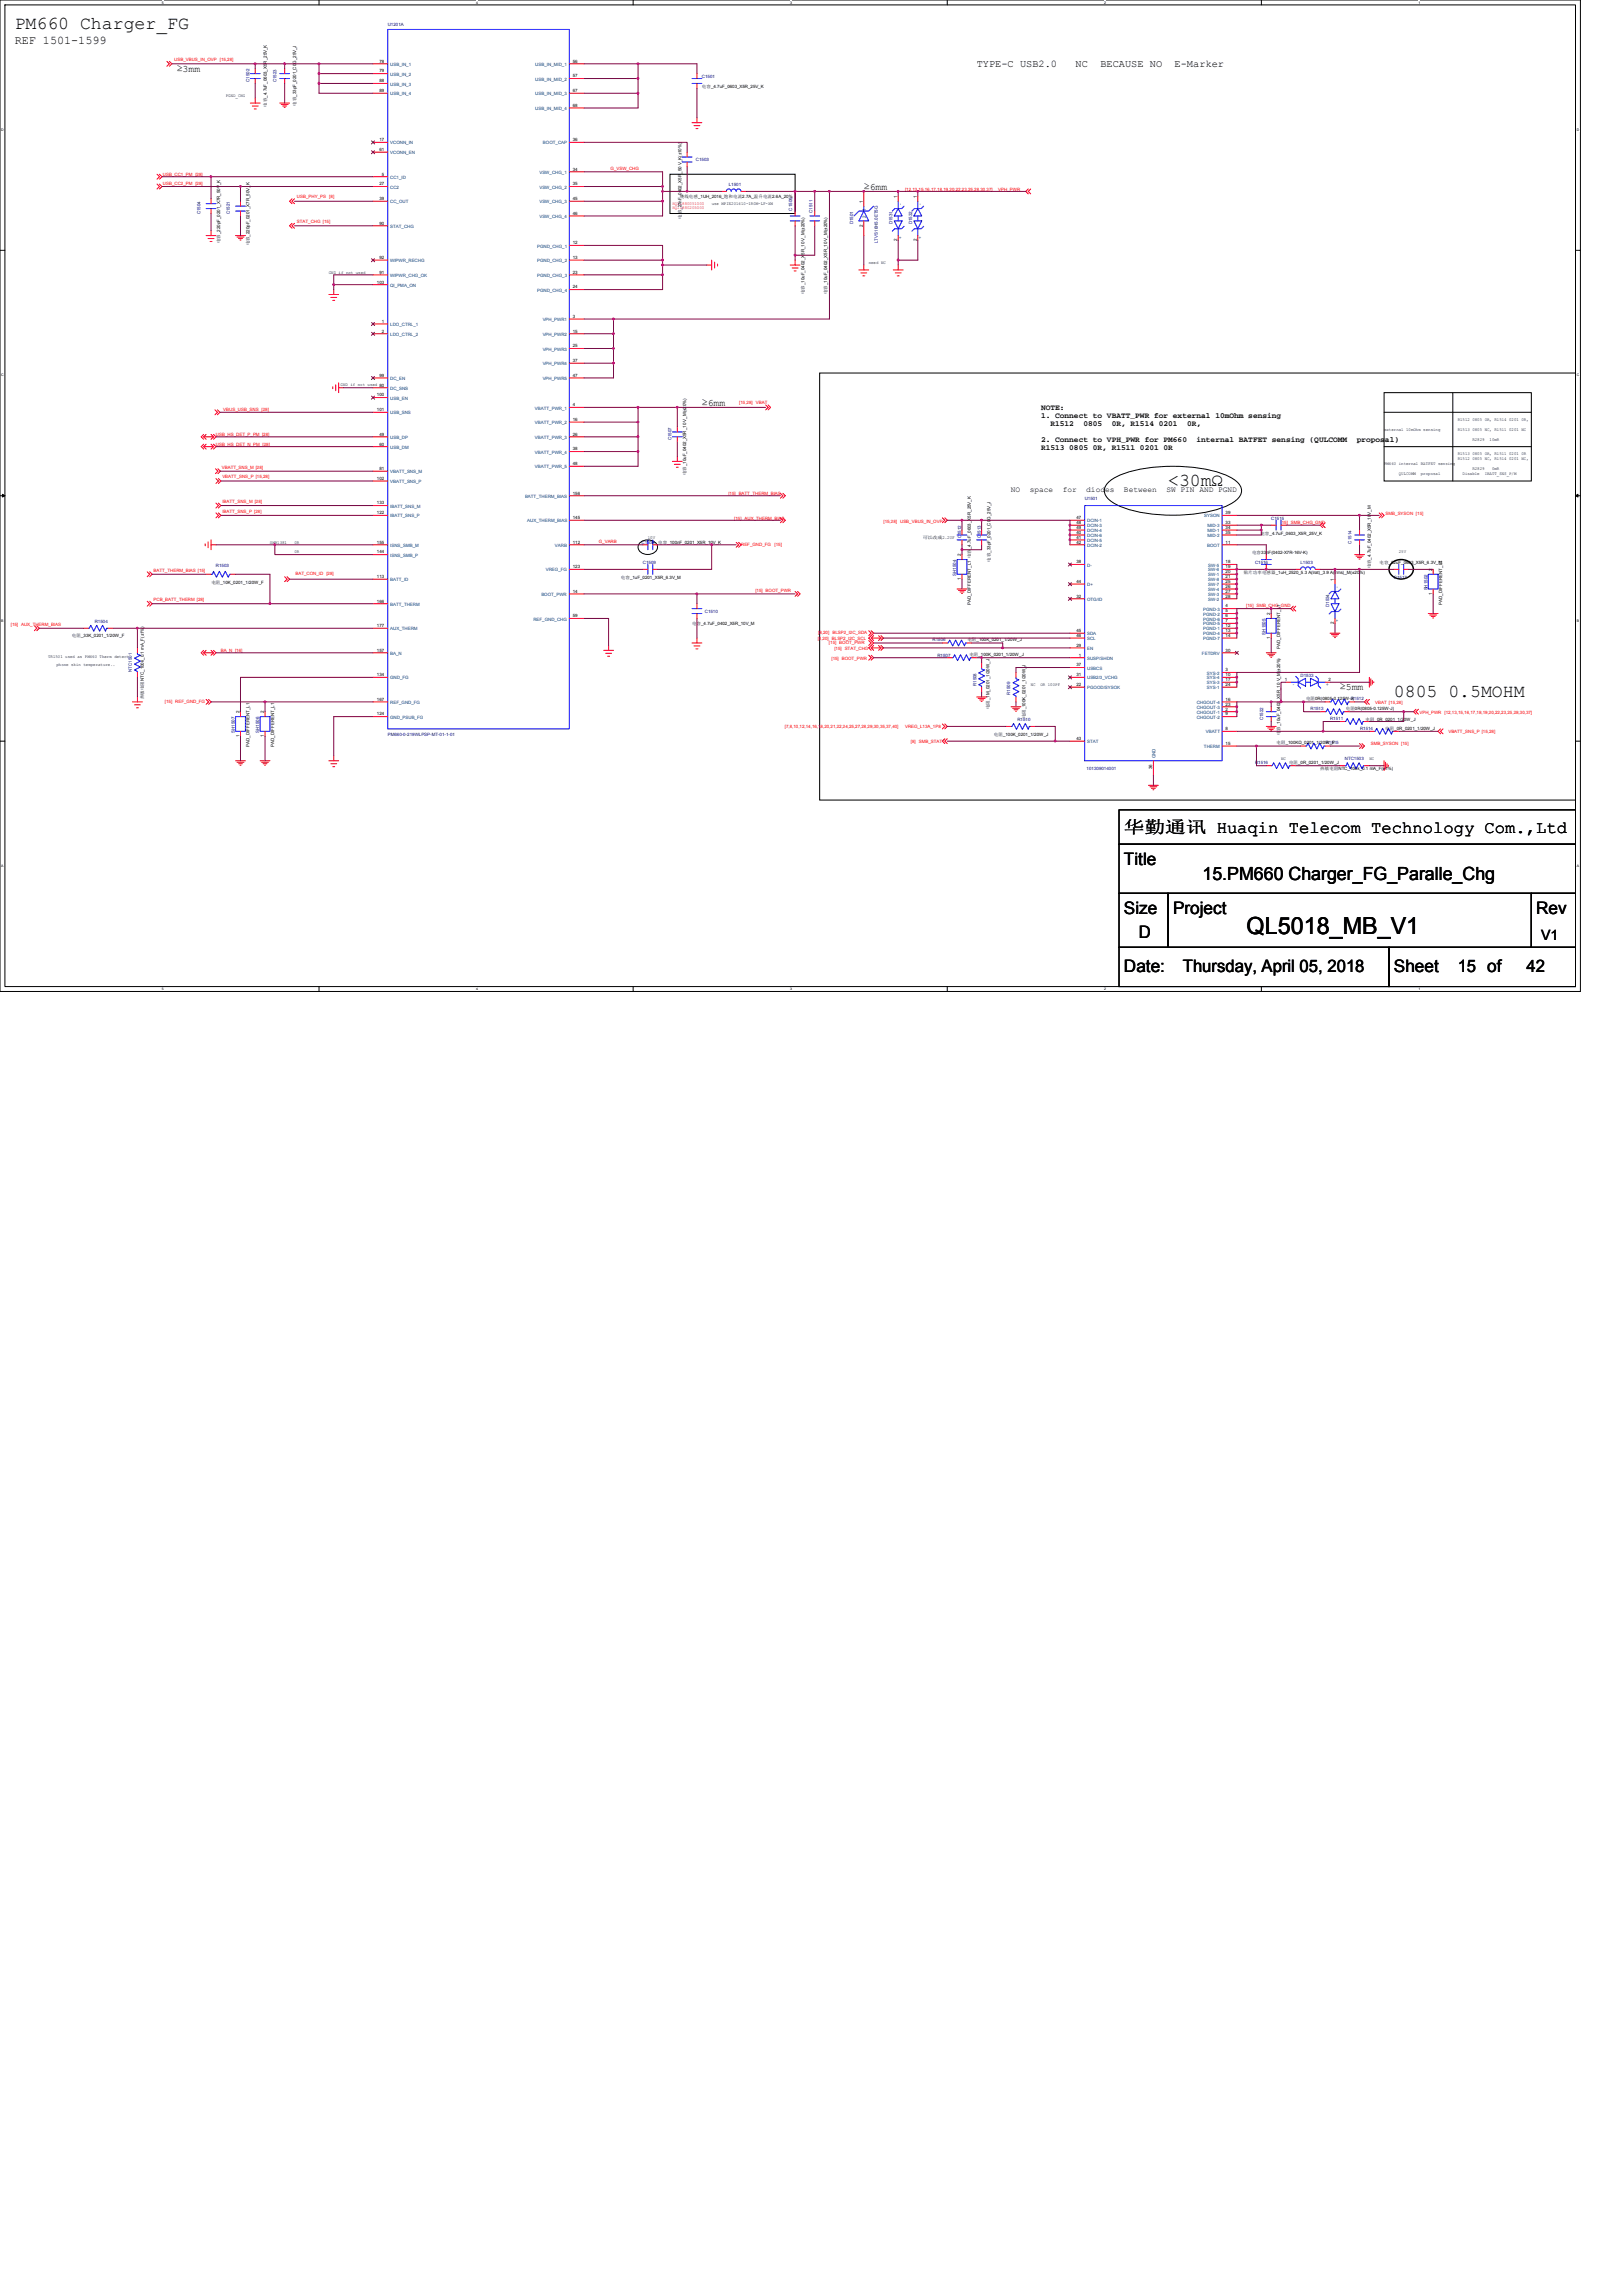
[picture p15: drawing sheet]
<svg xmlns="http://www.w3.org/2000/svg" width="210mm" height="297mm" viewBox="0 0 210 297" stroke-linecap="round" stroke-linejoin="round" font-family="sans-serif">
<defs><g id="words">
<text font-size="3" x="161.3" y="120.8">QL5018_MB_V1</text>
<g font-size="2.3">
<text x="1.9" y="3.8">PM660 Charger_FG</text>
<text x="151.1" y="62.8">&lt;30mΩ</text>
<text x="180.3" y="90.1">0805 0.5MOHM</text>
<text x="155.6" y="113.9">15.PM660 Charger_FG_Paralle_Chg</text>
</g>
<g font-size="2.2">
<text x="145.4" y="107.8">华勤通讯 Huaqin Telecom Technology Com.,Ltd</text>
<text x="145.4" y="111.8">Title</text>
<text x="145.4" y="118.2">Size</text>
<text x="151.8" y="118.2">Project</text>
<text x="198.8" y="118.2">Rev</text>
<text x="145.4" y="125.8">Date:</text>
<text x="147.3" y="121.4">D</text>
<text x="153" y="125.8">Thursday, April 05, 2018</text>
<text x="180.3" y="125.8">Sheet</text>
<text x="188.6" y="125.8">15 of</text>
<text x="197.5" y="125.8">42</text>
</g>
<text font-size="1.8" x="199.4" y="121.7">V1</text>
<text font-size="1.5" x="1.9" y="5.7">REF 1501-1599</text>
<g font-size="1.3">
<text x="22.9" y="9.3">≥3mm</text>
<text x="126.4" y="8.7">TYPE-C USB2.0</text>
<text x="139.2" y="8.7">NC</text>
<text x="142.4" y="8.7">BECAUSE NO</text>
<text x="152" y="8.7">E-Marker</text>
<text x="111.8" y="24.5">≥6mm</text>
<text x="90.8" y="52.5">≥6mm</text>
<text x="173.4" y="89.3">≥5mm</text>
</g>
<g font-size="1">
<text x="134.7" y="53.1">NOTE:</text>
<text x="134.7" y="54.1">1. Connect to VBATT_PWR for external 10mOhm sensing</text>
<text x="134.7" y="57.2">2. Connect to VPH_PWR for PM660</text>
<text x="134.7" y="58.2">R1513 0805 0R, R1511 0201 0R</text>
<text x="135.9" y="55.1">R1512</text>
<text x="140.2" y="55.1">0805</text>
<text x="143.8" y="55.1">0R, R1514 0201</text>
<text x="153.6" y="55.1">0R,</text>
<text x="154.8" y="57.2">internal BATFET sensing (QULCOMM</text>
<text x="175.5" y="57.2">proposal)</text>
<text x="130.8" y="63.6">NO</text>
<text x="133.2" y="63.6">space</text>
<text x="137.5" y="63.6">for</text>
<text x="140.5" y="63.6">diodes</text>
<text x="145.4" y="63.6">Between</text>
<text x="150.9" y="63.6">SW PIN AND PGND</text>
</g>
<g font-size=".6" fill="#000080">
<text x="50.2" y="3.4">U1201A</text>
<text x="32.3" y="10.6" transform="rotate(-90 32.3 10.6)">C1502</text>
<text x="35.8" y="10.6" transform="rotate(-90 35.8 10.6)">C1523</text>
<text x="90.8" y="10.1">C1501</text>
<text x="90" y="20.9">C1503</text>
<text x="25.9" y="27.7" transform="rotate(-90 25.9 27.7)">C1504</text>
<text x="29.7" y="27.7" transform="rotate(-90 29.7 27.7)">C1521</text>
<text x="94.3" y="24">L1501</text>
<text x="102.5" y="27.2" transform="rotate(-90 102.5 27.2)">C1506</text>
<text x="105.1" y="27.6" transform="rotate(-90 105.1 27.6)">C1511</text>
<text x="110.4" y="29" transform="rotate(-90 110.4 29)">D1501</text>
<text x="115.5" y="29" transform="rotate(-90 115.5 29)">D1531</text>
<text x="118" y="29" transform="rotate(-90 118 29)">D1532</text>
<text x="113.6" y="31.4" transform="rotate(-90 113.6 31.4)">LTVS16H5.0ET5G</text>
<text x="86.9" y="57" transform="rotate(-90 86.9 57)">C1507</text>
<text x="140.3" y="64.7">U1501</text>
<text x="83" y="70.4">C1508</text>
<text x="124.4" y="69.6" transform="rotate(-90 124.4 69.6)">C1512</text>
<text x="126.9" y="69.6" transform="rotate(-90 126.9 69.6)">C1513</text>
<text x="164.5" y="67.2">C1515</text>
<text x="174.8" y="70.3" transform="rotate(-90 174.8 70.3)">C1514</text>
<text x="27.9" y="73.4">R1503</text>
<text x="83.2" y="72.9">C1509</text>
<text x="123.7" y="74.5" transform="rotate(-90 123.7 74.5)">SH1504</text>
<text x="162.4" y="72.9">C1516</text>
<text x="168.3" y="72.9">L1503</text>
<text x="180.3" y="74.8">C1517</text>
<text x="184.7" y="76.4" transform="rotate(-90 184.7 76.4)">SH1502</text>
<text x="12.3" y="80.6">R1504</text>
<text x="91.2" y="79.3">C1510</text>
<text x="120.6" y="83">R1506</text>
<text x="163.7" y="82.1" transform="rotate(-90 163.7 82.1)">SH1505</text>
<text x="172" y="78.5" transform="rotate(-90 172 78.5)">D1534</text>
<text x="17" y="86.9" transform="rotate(-90 17 86.9)">NTC1501</text>
<text x="121.3" y="85">R1507</text>
<text x="126.3" y="88.8" transform="rotate(-90 126.3 88.8)">R1508</text>
<text x="130.7" y="89.9" transform="rotate(-90 130.7 89.9)">R1509</text>
<text x="168.3" y="87.5">D1533</text>
<text x="30.4" y="94.8" transform="rotate(-90 30.4 94.8)">SH1507</text>
<text x="33.5" y="94.8" transform="rotate(-90 33.5 94.8)">SH1506</text>
<text x="50.2" y="95.2">PM660-0-219WLPSP-MT-01-1-01</text>
<text x="131.6" y="93.3">R1510</text>
<text x="163.4" y="93.2" transform="rotate(-90 163.4 93.2)">C1522</text>
<text x="169.5" y="91.8">R1513</text>
<text x="172.1" y="93.2">R1511</text>
<text x="174.8" y="90.6">R1512</text>
<text x="176" y="94.5">R1514</text>
<text x="140.6" y="99.6">101309014001</text>
<text x="162.4" y="98.8">R1516</text>
<text x="171.5" y="96.3">R1515</text>
<text x="174" y="98.3">NTC1503</text>
</g>
<g font-size=".6" fill="#f00">
<text x="22.5" y="7.9">USB_VBUS_IN_OVP</text>
<text x="28.4" y="7.9">[15,28]</text>
<text x="21.1" y="22.7">USB_CC1_PM [28]</text>
<text x="21.1" y="24">USB_CC2_PM [28]</text>
<text x="79" y="22">G_VSW_CHG</text>
<text x="38.4" y="28.8">STAT_CHG [15]</text>
<text x="38.4" y="25.6">USB_PHY_PS</text>
<text x="42.6" y="25.6">[8]</text>
<text x="87" y="26.5">HQ11880051000</text>
<text x="87" y="27.1">HQ11880205000</text>
<text x="117.1" y="24.7">[12,13,15,16,17,18,19,20,22,23,25,28,30,37]</text>
<text x="129.2" y="24.7">VPH_PWR</text>
<text x="28.9" y="53.2">VBUS_USB_SNS [28]</text>
<text x="95.6" y="52.2">[15,28] VBAT</text>
<text x="27.9" y="56.4">USB_HS_DET_P_PM [28]</text>
<text x="27.9" y="57.7">USB_HS_DET_N_PM [28]</text>
<text x="28.7" y="60.6">VBATT_SNS_M [28]</text>
<text x="28.8" y="61.9">VBATT_SNS_P [15,28]</text>
<text x="28.8" y="65.1">IBATT_SNS_M [28]</text>
<text x="94.2" y="64">[15] BATT_THERM_BIAS</text>
<text x="28.8" y="66.3">IBATT_SNS_P [28]</text>
<text x="77.5" y="70.3">G_VARB</text>
<text x="95" y="67.2">[15] AUX_THERM_BIAS</text>
<text x="95.9" y="70.7">REF_GND_FG</text>
<text x="100.2" y="70.7">[15]</text>
<text x="114.3" y="67.6">[15,28] USB_VBUS_IN_OVP</text>
<text x="165.7" y="67.8">[15] SMB_CHG_GND</text>
<text x="179.3" y="66.6">SMB_SYSON [15]</text>
<text x="19.9" y="77.8">PCB_BATT_THERM [28]</text>
<text x="19.9" y="74">BATT_THERM_BIAS [15]</text>
<text x="38.2" y="74.4">BAT_CON_ID [28]</text>
<text x="97.7" y="76.6">[15] BOOT_PWR</text>
<text x="1.4" y="80.9">[15] AUX_THERM_BIAS</text>
<text x="105.8" y="82.8">[8,20]</text>
<text x="105.9" y="82.1">[8,20]</text>
<text x="107.3" y="83.4">[15] BOOT_PWR</text>
<text x="107.6" y="82.8">BLSP2_I2C_SCL</text>
<text x="107.7" y="82.1">BLSP2_I2C_SDA</text>
<text x="161.2" y="78.6">[15] SMB_CHG_GND</text>
<text x="28.6" y="84.4">BA_N [16]</text>
<text x="107.6" y="85.3">[15] BOOT_PWR</text>
<text x="108" y="84.1">[15] STAT_CHG</text>
<text x="21.3" y="91">[15] REF_GND_FG</text>
<text x="101.5" y="94.2">[7,8,10,12,14,16,18,20,21,22,24,25,27,28,29,30,35,37,40]</text>
<text x="117.1" y="94.2">VREG_L13A_1P8</text>
<text x="177.9" y="91">VBAT [15,28]</text>
<text x="183.6" y="92.3">VPH_PWR [12,13,15,16,17,18,19,20,22,23,25,28,30,37]</text>
<text x="187.4" y="94.8">VBATT_SNS_P [15,28]</text>
<text x="117.9" y="96.1">[8] SMB_STAT</text>
<text x="177.4" y="96.4">SMB_SYSON [15]</text>
</g>
<g font-size=".6">
<text x="49.1" y="8.1">78</text>
<text x="49.1" y="9.4">79</text>
<text x="49.1" y="10.6">88</text>
<text x="49.1" y="11.9">89</text>
<text x="74.1" y="8.1">56</text>
<text x="74.1" y="10">57</text>
<text x="74.1" y="11.9">67</text>
<text x="90.8" y="11.3">电容_4.7uF_0603_X5R_25V_K</text>
<text x="29.2" y="12.6">PGND_CHG</text>
<text x="34.5" y="13.8" transform="rotate(-90 34.5 13.8)">电容_4.7uF_0603_X5R_25V_K</text>
<text x="38.3" y="13.7" transform="rotate(-90 38.3 13.7)">电容_33pF_0201_C0G_25V_J</text>
<text x="74.1" y="13.8">68</text>
<text x="49.1" y="18.3">17</text>
<text x="49.1" y="19.5">61</text>
<text x="49.1" y="24">27</text>
<text x="49.4" y="22.7">5</text>
<text x="74.1" y="22.1">34</text>
<text x="74.1" y="24">35</text>
<text x="74.1" y="18.3">36</text>
<text x="49.1" y="25.9">39</text>
<text x="49.1" y="29.1">90</text>
<text x="74.1" y="25.9">45</text>
<text x="74.1" y="27.8">46</text>
<text x="87.9" y="25.6">绕线电感_1UH_2016_饱和电流2.7A_温升电流2.6A_20%</text>
<text x="88.2" y="28.3" transform="rotate(-90 88.2 28.3)">电容_27nF_0402_X5R_50 V_K(±10%)</text>
<text x="92.1" y="26.5">use MPIE201610-1R0M-LF-XM</text>
<text x="111.6" y="29.3" transform="rotate(-90 111.6 29.3)">2</text>
<text x="111.6" y="26.2" transform="rotate(-90 111.6 26.2)">1</text>
<text x="116.1" y="25.6" transform="rotate(-90 116.1 25.6)">1</text>
<text x="118.6" y="25.6" transform="rotate(-90 118.6 25.6)">1</text>
<text x="28.5" y="31.4" transform="rotate(-90 28.5 31.4)">电容_220pF_0201_X7R_50V_K</text>
<text x="32.3" y="31.7" transform="rotate(-90 32.3 31.7)">电容_220pF_0201_X7R_50V_K</text>
<text x="42.5" y="35.4">GND if not used</text>
<text x="49.1" y="33.5">92</text>
<text x="49.1" y="35.4">91</text>
<text x="74.1" y="31.6">12</text>
<text x="74.1" y="33.5">13</text>
<text x="74.1" y="35.4">23</text>
<text x="112.4" y="34.1">need NC</text>
<text x="116.1" y="31.2" transform="rotate(-90 116.1 31.2)">2</text>
<text x="118.6" y="31.2" transform="rotate(-90 118.6 31.2)">2</text>
<text x="48.8" y="36.7">103</text>
<text x="49.4" y="41.8">1</text>
<text x="74.1" y="37.3">24</text>
<text x="74.1" y="41.1">3</text>
<text x="104.1" y="38" transform="rotate(-90 104.1 38)">电容_10uF_0402_X5R_10 V_M(±20%)</text>
<text x="107" y="38" transform="rotate(-90 107 38)">电容_10uF_0402_X5R_10 V_M(±20%)</text>
<text x="49.4" y="43">2</text>
<text x="74.1" y="43">15</text>
<text x="74.1" y="44.9">25</text>
<text x="74.1" y="46.8">37</text>
<text x="44.1" y="49.9">GND if not used 80</text>
<text x="48.8" y="51.3">100</text>
<text x="48.8" y="53.2">101</text>
<text x="49.1" y="48.7">99</text>
<text x="74.1" y="48.7">47</text>
<text x="74.1" y="52.6">4</text>
<text x="49.1" y="56.4">49</text>
<text x="49.1" y="57.6">60</text>
<text x="74.1" y="54.5">16</text>
<text x="74.1" y="56.4">26</text>
<text x="74.1" y="58.3">38</text>
<text x="179.1" y="55.7">external 10mOhm sensing</text>
<text x="188.6" y="54.5">R1512 0805 0R, R1514 0201 0R,</text>
<text x="188.6" y="59.5">R1512 0805 NC, R1514 0201 NC,</text>
<text x="188.6" y="55.7">R1513 0805 NC, R1511 0201 NC</text>
<text x="188.6" y="58.9">R1513 0805 0R, R1511 0201 0R</text>
<text x="190.5" y="57">R2829</text>
<text x="192.7" y="57">10mR</text>
<text x="48.8" y="62.1">102</text>
<text x="48.8" y="65.3">133</text>
<text x="49.1" y="60.8">81</text>
<text x="74.1" y="64">156</text>
<text x="74.1" y="60.2">48</text>
<text x="88.8" y="61.5" transform="rotate(-90 88.8 61.5)">电容_10uF_0402_X5R_10 V_M(±20%)</text>
<text x="179.1" y="60.2">PM660 internal BATFET sensing</text>
<text x="181" y="61.4">QULCOMM</text>
<text x="183.8" y="61.4">proposal</text>
<text x="189.2" y="61.4">Disable</text>
<text x="190.5" y="60.8">R2829</text>
<text x="192.1" y="61.4">IBATT_SNS_P/M</text>
<text x="193" y="60.8">0mR</text>
<text x="34.9" y="70.3">SMB1381</text>
<text x="38.1" y="70.3">0R</text>
<text x="38.1" y="71.6">0R</text>
<text x="48.8" y="66.5">122</text>
<text x="48.8" y="70.3">155</text>
<text x="48.8" y="71.6">144</text>
<text x="74.1" y="67.2">145</text>
<text x="74.1" y="70.3">112</text>
<text x="83.8" y="69.7">10V</text>
<text x="85.2" y="70.4">电容_100nF_0201_X5R_10V_K</text>
<text x="119.4" y="69.7">可以改成2.2UF</text>
<text x="124.3" y="71.9" transform="rotate(-90 124.3 71.9)">2</text>
<text x="125.6" y="71.1" transform="rotate(-90 125.6 71.1)">_4.7uF_0603_X5R_25V_K</text>
<text x="139.3" y="69.1">40</text>
<text x="139.3" y="69.7">41</text>
<text x="139.3" y="70.3">42</text>
<text x="139.3" y="67.2">47</text>
<text x="139.3" y="67.8">48</text>
<text x="139.3" y="68.4">49</text>
<text x="158.6" y="66.5">39</text>
<text x="158.6" y="67.8">33</text>
<text x="158.6" y="68.4">34</text>
<text x="158.6" y="69.1">35</text>
<text x="158.6" y="70.3">11</text>
<text x="162" y="71.7">电容33nF(0402-X7R-16V-K)</text>
<text x="163.1" y="69.3">电容_4.7uF_0603_X5R_25V_K</text>
<text x="181" y="71.6">25V</text>
<text x="27.3" y="75.5">电阻_10K_0201_1/20W_F</text>
<text x="48.8" y="74.8">113</text>
<text x="48.8" y="78">166</text>
<text x="74.1" y="76.7">14</text>
<text x="74.1" y="73.5">123</text>
<text x="80.3" y="74.8">电容_1uF_0201_X5R_6.3V_M</text>
<text x="124.3" y="75.1" transform="rotate(-90 124.3 75.1)">1</text>
<text x="128.2" y="72.7" transform="rotate(-90 128.2 72.7)">电容_33pF_0201_C0G_25V_J</text>
<text x="139.3" y="77.3">32</text>
<text x="139.3" y="72.9">38</text>
<text x="139.3" y="75.4">44</text>
<text x="158.6" y="72.9">18</text>
<text x="158.6" y="73.5">19</text>
<text x="158.6" y="74.1">20</text>
<text x="158.6" y="74.8">21</text>
<text x="158.6" y="75.4">25</text>
<text x="158.6" y="76.1">26</text>
<text x="158.6" y="76.7">27</text>
<text x="158.6" y="77.3">28</text>
<text x="160.9" y="74.2">贴片功率电感器_1uH_2520_5.3 A(lrat)_3.9 A(lrms)_M(±20%)</text>
<text x="172.6" y="75.1" transform="rotate(-90 172.6 75.1)">1</text>
<text x="177.4" y="73.5" transform="rotate(-90 177.4 73.5)">电容_4.7uF_0402_X5R_10V_M</text>
<text x="178.5" y="72.9">电容_22uF_0603_X5R_6.3V_M</text>
<text x="185.3" y="77" transform="rotate(-90 185.3 77)">1</text>
<text x="185.3" y="73.9" transform="rotate(-90 185.3 73.9)">2</text>
<text x="9.3" y="82.5">电阻_33K_0201_1/20W_F</text>
<text x="48.8" y="81.1">177</text>
<text x="74.1" y="79.9">59</text>
<text x="89.5" y="80.9">电容_4.7uF_0402_X5R_10V_M</text>
<text x="125.2" y="83">电阻_100K_0201_1/20W_J</text>
<text x="125.6" y="78.2" transform="rotate(-90 125.6 78.2)">PAD_DIFFERENT_L1 电容</text>
<text x="139.3" y="83.7">29</text>
<text x="139.3" y="81.8">45</text>
<text x="139.3" y="82.4">46</text>
<text x="158.6" y="78.6">4</text>
<text x="158.6" y="79.2">5</text>
<text x="158.6" y="79.9">6</text>
<text x="158.6" y="80.5">7</text>
<text x="158.6" y="81.1">12</text>
<text x="158.6" y="81.8">13</text>
<text x="158.6" y="82.4">14</text>
<text x="164.3" y="82.7" transform="rotate(-90 164.3 82.7)">1</text>
<text x="164.3" y="79.6" transform="rotate(-90 164.3 79.6)">2</text>
<text x="165.6" y="83.9" transform="rotate(-90 165.6 83.9)">PAD_DIFFERENT_L1</text>
<text x="172.6" y="80.8" transform="rotate(-90 172.6 80.8)">2</text>
<text x="186.6" y="78.2" transform="rotate(-90 186.6 78.2)">PAD_DIFFERENT_L1</text>
<text x="6.2" y="85.1">TR1501 used as PM660 Therm detect</text>
<text x="7.3" y="86.2">phone skin temperature..</text>
<text x="48.8" y="84.3">157</text>
<text x="48.8" y="87.5">134</text>
<text x="125.4" y="84.9">电阻_100K_0201_1/20W_J</text>
<text x="133.3" y="88.8">NC</text>
<text x="134.6" y="88.8">OR 100PF</text>
<text x="139.3" y="88.8">22</text>
<text x="139.3" y="87.5">31</text>
<text x="139.3" y="86.2">37</text>
<text x="139.6" y="84.9">1</text>
<text x="158.6" y="86.8">3</text>
<text x="158.6" y="87.5">10</text>
<text x="158.6" y="88.1">17</text>
<text x="158.6" y="88.8">24</text>
<text x="158.6" y="84.3">30</text>
<text x="166.2" y="88.1">1</text>
<text x="171.9" y="88.1">2</text>
<text x="18.6" y="90.4" transform="rotate(-90 18.6 90.4)">热敏电阻NTC_100k_0.1 mA_F(±1%)</text>
<text x="31" y="95.4" transform="rotate(-90 31 95.4)">1</text>
<text x="31" y="92.3" transform="rotate(-90 31 92.3)">2</text>
<text x="34.1" y="95.4" transform="rotate(-90 34.1 95.4)">1</text>
<text x="34.1" y="92.3" transform="rotate(-90 34.1 92.3)">2</text>
<text x="48.8" y="90.7">167</text>
<text x="48.8" y="92.6">124</text>
<text x="128" y="91.7" transform="rotate(-90 128 91.7)">电阻_1M_0201_1/20W_J</text>
<text x="128.6" y="95.2">电阻_100K_0201_1/20W_J</text>
<text x="132.7" y="92.9" transform="rotate(-90 132.7 92.9)">电阻_100K_0201_1/20W_J</text>
<text x="139.3" y="95.7">43</text>
<text x="158.6" y="91.9">2</text>
<text x="158.6" y="94.5">8</text>
<text x="158.6" y="92.6">9</text>
<text x="158.6" y="90.7">16</text>
<text x="158.6" y="91.3">23</text>
<text x="165.6" y="95.1" transform="rotate(-90 165.6 95.1)">电容_10uF_0402_X5R_10 V_M(±20%)</text>
<text x="169" y="90.5">电阻0R(0805-0.125W-J)</text>
<text x="174.1" y="91.9">电阻0R(0805-0.125W-J)</text>
<text x="176.7" y="93.3">电阻_0R_0201_1/20W_J</text>
<text x="179.2" y="94.4">电阻_0R_0201_1/20W_J</text>
<text x="32.3" y="96.6" transform="rotate(-90 32.3 96.6)">PAD_DIFFERENT_L1</text>
<text x="35.5" y="96.6" transform="rotate(-90 35.5 96.6)">PAD_DIFFERENT_L1</text>
<text x="149.1" y="99.5" transform="rotate(-90 149.1 99.5)">36</text>
<text x="158.6" y="96.4">15</text>
<text x="165.2" y="96.2">电阻_100KΩ_0201_1/20W_F</text>
<text x="165.7" y="98.3">NC</text>
<text x="166.8" y="98.8">电阻_0R_0201_1/20W_J</text>
<text x="170.8" y="99.6">热敏电阻NTC_100k_0.1 mA_F(±1%)</text>
<text x="177.2" y="98.3">NC</text>
</g>
<g font-size=".6" fill="#004080">
<text x="50.5" y="8.5">USB_IN_1</text>
<text x="50.5" y="9.8">USB_IN_2</text>
<text x="50.5" y="11.1">USB_IN_3</text>
<text x="69.3" y="8.5">USB_IN_MID_1</text>
<text x="69.3" y="10.4">USB_IN_MID_2</text>
<text x="50.5" y="12.3">USB_IN_4</text>
<text x="69.3" y="12.3">USB_IN_MID_3</text>
<text x="69.3" y="14.2">USB_IN_MID_4</text>
<text x="50.5" y="18.7">VCONN_IN</text>
<text x="50.5" y="20">VCONN_EN</text>
<text x="50.5" y="23.1">CC1_ID</text>
<text x="69.8" y="22.5">VSW_CHG_1</text>
<text x="70.3" y="18.7">BOOT_CAP</text>
<text x="50.5" y="24.4">CC2</text>
<text x="50.5" y="26.3">CC_OUT</text>
<text x="50.5" y="29.5">STAT_CHG</text>
<text x="69.8" y="24.4">VSW_CHG_2</text>
<text x="69.8" y="26.3">VSW_CHG_3</text>
<text x="69.8" y="28.2">VSW_CHG_4</text>
<text x="112" y="28.3" transform="rotate(-90 112 28.3)">2</text>
<text x="112" y="27.3" transform="rotate(-90 112 27.3)">1</text>
<text x="116.7" y="26.5" transform="rotate(-90 116.7 26.5)">-</text>
<text x="119.2" y="26.5" transform="rotate(-90 119.2 26.5)">-</text>
<text x="50.5" y="33.9">WIPWR_RECHG</text>
<text x="50.5" y="35.8">WIPWR_CHG_OK</text>
<text x="69.5" y="32">PGND_CHG_1</text>
<text x="69.5" y="33.9">PGND_CHG_2</text>
<text x="69.5" y="35.8">PGND_CHG_3</text>
<text x="116.7" y="30.9" transform="rotate(-90 116.7 30.9)">+</text>
<text x="119.2" y="30.9" transform="rotate(-90 119.2 30.9)">+</text>
<text x="50.5" y="37.1">QI_PMA_ON</text>
<text x="69.5" y="37.7">PGND_CHG_4</text>
<text x="70.2" y="41.6">VPH_PWR1</text>
<text x="50.5" y="42.2">LDO_CTRL_1</text>
<text x="50.5" y="43.5">LDO_CTRL_2</text>
<text x="70.2" y="43.5">VPH_PWR2</text>
<text x="70.2" y="45.4">VPH_PWR3</text>
<text x="70.2" y="47.3">VPH_PWR4</text>
<text x="50.5" y="49.2">DC_EN</text>
<text x="50.5" y="50.4">DC_SNS</text>
<text x="50.5" y="51.7">USB_EN</text>
<text x="50.5" y="53.6">USB_SNS</text>
<text x="69.2" y="53">VBATT_PWR_1</text>
<text x="70.2" y="49.2">VPH_PWR5</text>
<text x="50.5" y="56.8">USB_DP</text>
<text x="50.5" y="58.1">USB_DM</text>
<text x="69.2" y="54.9">VBATT_PWR_2</text>
<text x="69.2" y="56.8">VBATT_PWR_3</text>
<text x="69.2" y="58.7">VBATT_PWR_4</text>
<text x="50.5" y="61.2">VBATT_SNS_M</text>
<text x="50.5" y="62.5">VBATT_SNS_P</text>
<text x="50.5" y="65.7">IBATT_SNS_M</text>
<text x="67.9" y="64.4">BATT_THERM_BIAS</text>
<text x="69.2" y="60.6">VBATT_PWR_5</text>
<text x="50.5" y="67">IBATT_SNS_P</text>
<text x="50.5" y="70.8">ISNS_SMB_M</text>
<text x="68.2" y="67.6">AUX_THERM_BIAS</text>
<text x="71.8" y="70.8">VARB</text>
<text x="140.7" y="69.5">DCIN-6</text>
<text x="140.7" y="70.1">DCIN-5</text>
<text x="140.7" y="70.8">DCIN-2</text>
<text x="140.7" y="67.6">DCIN-1</text>
<text x="140.7" y="68.2">DCIN-3</text>
<text x="140.7" y="68.9">DCIN-4</text>
<text x="155.8" y="67">SYSON</text>
<text x="156.2" y="70.8">BOOT</text>
<text x="156.2" y="68.2">MID-3</text>
<text x="156.2" y="68.9">MID-1</text>
<text x="156.2" y="69.5">MID-2</text>
<text x="50.5" y="72">ISNS_SMB_P</text>
<text x="50.5" y="75.2">BATT_ID</text>
<text x="70" y="77.1">BOOT_PWR</text>
<text x="70.6" y="73.9">VREG_FG</text>
<text x="140.7" y="77.7">OTG/ID</text>
<text x="140.7" y="73.3">D-</text>
<text x="140.7" y="75.8">D+</text>
<text x="156.3" y="73.3">SW-5</text>
<text x="156.3" y="73.9">SW-6</text>
<text x="156.3" y="74.6">SW-1</text>
<text x="156.3" y="75.2">SW-8</text>
<text x="156.3" y="75.8">SW-7</text>
<text x="156.3" y="76.5">SW-4</text>
<text x="156.3" y="77.1">SW-3</text>
<text x="156.3" y="77.7">SW-2</text>
<text x="173.2" y="76" transform="rotate(-90 173.2 76)">-</text>
<text x="50.5" y="78.4">BATT_THERM</text>
<text x="50.5" y="81.6">AUX_THERM</text>
<text x="69" y="80.3">REF_GND_CHG</text>
<text x="140.7" y="82.2">SDA</text>
<text x="140.7" y="82.8">SCL</text>
<text x="155.7" y="79">PGND-3</text>
<text x="155.7" y="79.7">PGND-2</text>
<text x="155.7" y="80.3">PGND-6</text>
<text x="155.7" y="80.9">PGND-5</text>
<text x="155.7" y="81.6">PGND-1</text>
<text x="155.7" y="82.2">PGND-4</text>
<text x="155.7" y="82.8">PGND-7</text>
<text x="173.2" y="80.5" transform="rotate(-90 173.2 80.5)">+</text>
<text x="50.5" y="84.7">BA_N</text>
<text x="50.5" y="87.9">GND_FG</text>
<text x="140.7" y="85.4">SUSP/SHDN</text>
<text x="140.7" y="89.2">PGOOD/SYSOK</text>
<text x="140.7" y="84.1">EN</text>
<text x="140.7" y="87.9">USB2/3_VCHG</text>
<text x="140.7" y="86.6">USBCS</text>
<text x="155.5" y="84.7">FETDRV</text>
<text x="156.1" y="87.3">SYS-2</text>
<text x="156.1" y="87.9">SYS-4</text>
<text x="156.1" y="88.5">SYS-3</text>
<text x="156.1" y="89.2">SYS-1</text>
<text x="167.3" y="88.8">-</text>
<text x="171.6" y="88.8">+</text>
<text x="50.5" y="91.1">REF_GND_FG</text>
<text x="50.5" y="93">GND_PSUB_FG</text>
<text x="154.8" y="92.4">CHGOUT-1</text>
<text x="154.8" y="93">CHGOUT-2</text>
<text x="154.8" y="91.1">CHGOUT-4</text>
<text x="154.8" y="91.7">CHGOUT-3</text>
<text x="156" y="94.9">VBATT</text>
<text x="140.7" y="96.2">STAT</text>
<text x="149.5" y="98.1" transform="rotate(-90 149.5 98.1)">GND</text>
<text x="155.8" y="96.8">THERM</text>
</g>
<g font-size=".5">
<text x="21" y=".5">5</text>
<text x="61.6" y=".5">4</text>
<text x="102.2" y=".5">3</text>
<text x="142.9" y=".5">2</text>
<text x="183.5" y=".5">1</text>
<text x=".2" y="16.9">D</text>
<text x="204" y="16.9">D</text>
<text x=".2" y="48.7">C</text>
<text x="204" y="48.7">C</text>
<text x=".2" y="80.4">B</text>
<text x="204" y="80.4">B</text>
<text x=".2" y="112.2">A</text>
<text x="204" y="112.2">A</text>
<text x="21" y="128.1">5</text>
<text x="61.6" y="128.1">4</text>
<text x="102.2" y="128.1">3</text>
<text x="142.9" y="128.1">2</text>
<text x="183.5" y="128.1">1</text>
</g>
</g></defs>
<path d="M0 0h204.5v128.3h-204.5zM.6 .6h203.2v127h-203.2z" fill="none" stroke="#000" stroke-width=".13"/>
<g fill="#fff">
<path d="M21 .1h.2v.5h-.2z"/>
<path d="M21 127.7h.2v.5h-.2z"/>
</g>
<path d="M41.3 0v.6M41.3 127.6v.7" fill="none" stroke="#000" stroke-width=".13"/>
<g fill="#fff">
<path d="M61.6 .1h.2v.5h-.2z"/>
<path d="M61.6 127.7h.2v.5h-.2z"/>
</g>
<path d="M81.9 0v.6M81.9 127.6v.7" fill="none" stroke="#000" stroke-width=".13"/>
<g fill="#fff">
<path d="M102.2 .1h.3v.5h-.3z"/>
<path d="M102.2 127.7h.3v.5h-.3z"/>
</g>
<path d="M122.6 0v.6M122.6 127.6v.7" fill="none" stroke="#000" stroke-width=".13"/>
<g fill="#fff">
<path d="M142.9 .1h.2v.5h-.2z"/>
<path d="M142.9 127.7h.2v.5h-.2z"/>
</g>
<path d="M163.2 0v.6M163.2 127.6v.7" fill="none" stroke="#000" stroke-width=".13"/>
<g fill="#fff">
<path d="M183.5 .1h.3v.5h-.3z"/>
<path d="M183.5 127.7h.3v.5h-.3z"/>
<path d="M.2 16.5h.3v.5h-.3z"/>
<path d="M204 16.5h.3v.5h-.3z"/>
<path d="M.2 48.3h.3v.5h-.3z"/>
<path d="M204 48.3h.3v.5h-.3z"/>
</g>
<path d="M0 32.4h.6M203.8 32.4h.7" fill="none" stroke="#000" stroke-width=".13"/>
<g fill="#fff">
<path d="M.2 80h.3v.5h-.3z"/>
<path d="M204 80h.3v.5h-.3z"/>
</g>
<path d="M0 64.1h.6M203.8 64.1h.7" fill="none" stroke="#000" stroke-width=".13"/>
<path d="M.3 63.9l.3 .2-.3 .2zM203.8 64.1l.4-.2v.4z" fill="#000" stroke="#000" stroke-width=".13"/>
<g fill="#fff">
<path d="M.2 111.8h.2v.5h-.2z"/>
<path d="M204 111.8h.3v.5h-.3z"/>
</g>
<g fill="none" stroke="#000" stroke-width=".13">
<path d="M86.7 22.5h16.2v5.1h-16.2zM106 48.3h97.8v55.2h-97.8zM179.1 50.8h19v11.4h-19zM179.1 53.3h19M179.1 57.8h19M188 50.8v11.4M82.8 70.2a1.5 1.5 0 0 1 2.2 .3 1.03 1.03 0 0 1-1.2 1.2 .97 .97 0 0 1-1-.4 .97 .97 0 0 1 0-1.1zM143.3 62.5a9.9 9.9 0 0 1 5.6-2 20.1 20.1 0 0 1 10 1.1 2.45 2.45 0 0 1 1.7 1.9 2.46 2.46 0 0 1-1.7 1.9 20.2 20.2 0 0 1-11.2 .9 8.8 8.8 0 0 1-4.4-1.8 1.34 1.34 0 0 1 0-2zM0 95.9h.6M203.8 95.9h.7M144.8 109.2h59v6.4h-59zM144.8 104.8h59v4.4h-59z"/>
<path d="M144.8 115.6h6.3v7h-6.3zM151.1 115.6h47v7h-47zM198.1 115.6h5.7v7h-5.7zM144.8 122.6h34.9v5h-34.9zM179.7 122.6h24.1v5h-24.1z"/>
</g>
<path d="M180 72.9a1.79 1.79 0 0 1 2.8 .3 1.35 1.35 0 0 1-1.5 1.7 1.28 1.28 0 0 1-1.3-.6 1.28 1.28 0 0 1 0-1.4z" fill="none" stroke="#000" stroke-width=".19"/>
<g fill="none" stroke="#f00" stroke-width=".13">
<path d="M21.6 7.9l.3 .4-.3 .3M21.9 7.9l.3 .4-.3 .3M32.4 13.3h1.3M32.6 13.7h.8M32.9 14.1h.2M33 8.9v.6M33 10.2v.6M33 12.7v.6M36.2 13.3h1.3M36.4 13.5h.9M36.6 13.7h.5M36.8 13.9h.1"/>
<path d="M36.8 8.9v.6M36.8 10.2v.6M48.3 8.3h1.9M48.3 9.5h1.9M48.3 10.8h1.9M48.3 12.1h1.9M48.3 18.4h1.9M48.3 19.7h1.9M73.7 8.3h1.9M73.7 10.2h1.9M73.7 12.1h1.9M73.7 14h1.9"/>
<path d="M73.7 18.4h1.9M88.9 19.7v.6M89.5 15.9h1.3M89.8 16.3h.8M90 16.6h.3M90.2 9.5v.7M90.2 10.8v.6M90.2 15.2v.7M20.3 22.5l.3 .4-.3 .3M20.3 23.8l.3 .3-.3 .3M20.6 22.5l.4 .4-.4 .3M20.6 23.8l.4 .3-.4 .3"/>
<path d="M26.7 30.5h1.2M26.9 30.9h.8M27.2 31.2h.2M27.3 25.7v.7M27.3 27v.6M27.3 29.8v.7M30.5 30.5h1.3M30.7 30.7h.9M30.9 30.9h.5M31.1 31.1h.1M31.1 26v.7M31.1 27.3v.6"/>
<path d="M37.8 28.9l-.3 .3 .3 .3M37.8 25.7l-.3 .3 .3 .4M38.1 28.9l-.3 .3 .3 .3M38.1 25.7l-.3 .3 .3 .4M42.5 38.1h1.3M42.8 38.5h.8M43.1 38.9h.2M43.2 37.5v.6M48.3 22.9h1.9M48.3 24.1h1.9M48.3 26h1.9M48.3 29.2h1.9"/>
<path d="M48.3 33.7h1.9M48.3 35.6h1.9M48.3 36.8h1.9M73.7 22.2h1.9M73.7 24.1h1.9M73.7 26h1.9M73.7 27.9h1.9M73.7 31.7h1.9M73.7 33.7h1.9M73.7 35.6h1.9M73.7 37.5h1.9M88.9 21v.6"/>
<path d="M91.4 34.3h.7M92.1 33.7v1.2M92.5 33.9v.8M92.8 34.2v.2M93.3 24.8h.7M95.9 24.8h.6M102.2 34.3h1.3M102.5 34.7h.8M102.7 35.1h.3M102.9 33.7v.6M102.9 27.3v.6M102.9 28.6v.6"/>
<path d="M105.4 27.3v.6M105.4 28.6v.6M111.1 34.9h1.3M111.4 35.3h.7M111.6 35.7h.3M111.8 24.8v1.9M111.8 28.6v1.9M111.8 34.3v.6M115.6 34.9h1.2M115.8 35.3h.8M116.1 35.7h.2M116.2 25.4v.6"/>
<path d="M116.2 30.5v.6M116.2 34.3v.6M118.7 25.4v.6M118.7 30.5v.6M133 24.4l-.3 .4 .3 .3M133.4 24.4l-.4 .4 .4 .3M26.4 56.2l-.4 .3 .4 .3M26.4 57.5l-.4 .3 .4 .3M26.4 56.5l.3 .3M26.4 56.5h1.2M26.4 57.8l.3 .3M26.4 57.8h1.2"/>
<path d="M26.7 56.2l-.3 .3M26.7 57.5l-.3 .3M27.3 56.2l.3 .3M27.3 57.5l.3 .3M27.6 56.5l-.3 .3M27.6 57.8l-.3 .3M27.6 56.2l.3 .3-.3 .3M27.6 57.5l.3 .3-.3 .3M27.8 53l.3 .3-.3 .4M28.1 53l.3 .3-.3 .4M43.1 50v.3M43.4 49.8v.7"/>
<path d="M43.8 49.5v1.3M43.8 50.2h.7M48.3 41.9h1.9M48.3 43.2h1.9M48.3 48.9h1.9M48.3 50.2h1.9M48.3 51.4h1.9M48.3 53.3h1.9M48.3 56.5h1.9M48.3 57.8h1.9M73.7 41.3h1.9M73.7 43.2h1.9"/>
<path d="M73.7 45.1h1.9M73.7 47h1.9M73.7 48.9h1.9M73.7 52.7h1.9M73.7 54.6h1.9M73.7 56.5h1.9M73.7 58.4h1.9M87 59.7h1.3M87.6 55.2v.7M87.6 56.5v.7M87.6 59.1v.6M99.1 52.4l.3 .3-.3 .3"/>
<path d="M99.4 52.4l.3 .3-.3 .3M19 77.8l.4 .3-.4 .3M19 74l.4 .3-.4 .3M19.4 77.8l.3 .3-.3 .3M19.4 74l.3 .3-.3 .3M26.5 70.4v.2M26.7 74.3h.6M26.9 70.1v.8M27.3 69.9v1.2M27.3 70.5h.6M27.9 60.6l.3 .4-.3 .3M27.9 61.9l.4 .3-.4 .3"/>
<path d="M27.9 66.4l.4 .3-.4 .3M27.9 65.1l.4 .3-.4 .3M28.2 60.6l.3 .4-.3 .3M28.3 61.9l.3 .3-.3 .3M28.3 66.4l.3 .3-.3 .3M28.3 65.1l.3 .3-.3 .3M29.8 74.3h.7M36.8 74.6l.3 .3-.3 .3M37.1 74.6l.4 .3-.4 .3M48.3 61h1.9M48.3 62.2h1.9M48.3 65.4h1.9"/>
<path d="M48.3 66.7h1.9M48.3 70.5h1.9M48.3 71.8h1.9M48.3 74.9h1.9M48.3 78.1h1.9M73.7 60.3h1.9M73.7 64.1h1.9M73.7 67.3h1.9M73.7 70.5h1.9M73.7 73.7h1.9M73.7 76.8h1.9M83.2 70.5h.6"/>
<path d="M83.2 73.7h.6M84.5 70.5h.6M84.5 73.7h.6M87.2 60.1h.8M87.5 60.5h.3M90.2 79.4v.6M90.2 78.1v.6M95.2 70.2l.4 .3-.4 .3M95.6 70.2l.3 .3-.3 .3M101 67l.3 .3-.3 .3M101 63.8l.3 .3-.3 .4M101.3 67l.3 .3-.3 .3"/>
<path d="M101.3 63.8l.3 .3-.3 .4M102.9 76.5l.3 .3-.3 .4M103.2 76.5l.3 .3-.3 .4M121.9 67l.3 .3-.3 .3M122.2 67l.4 .3-.4 .3M123.8 76.2h1.3M124 76.4h.9M124.2 76.6h.5M124.4 76.8h.1M124.5 68.6v.6M124.5 69.8v.7M124.5 71.8v.6"/>
<path d="M124.5 74.3v.6M127 68.6v.6M127 69.8v.7M138.4 77.5h1.9M138.4 73h1.9M138.4 69.2h1.9M138.4 69.8h1.9M138.4 70.5h1.9M138.4 75.6h1.9M138.4 67.3h1.9M138.4 67.9h1.9M138.4 68.6h1.9"/>
<path d="M158.1 78.7h1.9M158.1 79.4h1.9M158.1 70.5h1.9M158.1 73h1.9M158.1 73.7h1.9M158.1 74.3h1.9M158.1 74.9h1.9M158.1 75.6h1.9M158.1 76.2h1.9M158.1 76.8h1.9M158.1 77.5h1.9M158.1 67.9h1.9"/>
<path d="M158.1 68.6h1.9M158.1 69.2h1.9M158.1 66.7h1.9M163.8 71.8v.6M163.8 73v.7M164.5 67.9h.6M164.5 79.4v.6M165.7 67.9h.7M167.3 78.4l-.3 .3 .3 .4M167.6 78.4l-.3 .3 .3 .4M167.6 73.7h.7M170.2 73.7h.6"/>
<path d="M171.1 67.6l-.3 .3 .3 .4M171.5 67.6l-.4 .3 .4 .4M172.7 74.9v.7M175.3 71.8h1.2M175.5 71.9h.8M175.6 72.1h.5M175.8 72.3h.2M175.9 68.6v.6M175.9 69.8v.7M178.4 66.4l.4 .3-.4 .3M178.8 66.4l.3 .3-.3 .3M180.3 73.7h.7"/>
<path d="M181.6 73.7h.6M184.8 79.4h1.3M185 79.6h.9M185.2 79.8h.5M185.4 79.9h.1M185.4 73.7v.6M185.4 76.2v.6M4.4 81l.4 .3-.4 .3M4.8 81l.3 .3-.3 .3M10.8 81.3h.6M14 81.3h.6M17.1 90.8h1.3"/>
<path d="M17.4 91.2h.8M17.7 91.6h.2M17.8 87v.6M17.8 83.8v.7M17.8 90.2v.6M26.4 84.1l-.4 .4 .4 .3M26.4 84.5l.3 .3M26.4 84.5h1.2M26.7 90.5l.3 .3-.3 .3M26.7 84.1l-.3 .4M27 90.5l.3 .3-.3 .3M27.3 84.1l.3 .4"/>
<path d="M27.6 84.5l-.3 .3M27.6 84.1l.3 .4-.3 .3M30.5 98.4h1.3M30.7 98.6h.9M30.9 98.8h.5M31.1 99h.1M31.1 92.1v.6M31.1 94.6v.7M33.7 98.4h1.2M33.8 98.6h.9M34 98.8h.5M34.2 99h.2"/>
<path d="M34.3 92.1v.6M34.3 94.6v.7M42.5 98.4h1.3M42.8 98.8h.8M43.1 99.2h.2M43.2 97.8v.6M48.3 81.3h1.9M48.3 84.5h1.9M48.3 87.6h1.9M48.3 90.8h1.9M48.3 92.7h1.9M73.7 80h1.9"/>
<path d="M78.1 84.1h1.3M78.4 84.5h.7M78.6 84.9h.3M78.7 83.5v.6M89.5 83.2h1.3M89.8 83.6h.8M90 83.9h.3M90.2 82.6v.6M112.4 81.6l.3 .3-.3 .3M112.4 82.9l.3 .3-.3 .3M112.4 84.8l.3 .3-.3 .3M112.7 81.6l.3 .3-.6 .6 .6 .7-.6 .6 .3 .3"/>
<path d="M112.7 84.8l.3 .3-.3 .3M112.7 82.5l.3 .4M112.7 82.5h1.3M112.7 83.8l.3 .3M112.7 83.8h1.3M113 82.2l-.3 .3M113 83.5l-.3 .3M113.7 82.2l.3 .3M113.7 83.5l.3 .3M114 82.2l.3 .3-.3 .4M114 83.5l.3 .3-.3 .3M114 82.5l-.3 .4"/>
<path d="M114 83.8l-.3 .3M121.9 83.2h.7M121.9 93.7l.3 .3-.3 .3M122.2 93.7l.4 .3-.4 .3M122.2 95.6l-.3 .3 .3 .3M122.6 95.6l-.4 .3 .4 .3M122.6 85.1h.6M125.1 83.2h.6M125.7 85.1h.7M126.4 90.2h1.2M126.6 90.4h.8M126.7 90.6h.6"/>
<path d="M126.9 90.7h.2M127 88.9v.6M127 85.7v.7M130.2 94h.6M130.8 91.4h1.3M131 91.6h.9M131.2 91.8h.5M131.4 92h.1M131.4 90.2v.6M131.4 87v.6M133.3 94h.7M138.4 85.1h1.9"/>
<path d="M138.4 88.9h1.9M138.4 83.8h1.9M138.4 87.6h1.9M138.4 86.4h1.9M138.4 95.9h1.9M138.4 81.9h1.9M138.4 82.5h1.9M149.2 98.4v1.9M158.1 92.1h1.9M158.1 87h1.9M158.1 80h1.9M158.1 80.6h1.9"/>
<path d="M158.1 94.6h1.9M158.1 92.7h1.9M158.1 87.6h1.9M158.1 81.3h1.9M158.1 81.9h1.9M158.1 82.5h1.9M158.1 96.5h1.9M158.1 90.8h1.9M158.1 88.3h1.9M158.1 91.4h1.9M158.1 88.9h1.9M158.1 84.5h1.9"/>
<path d="M163.8 99.1h.7M163.8 84.5h1.3M163.8 94h1.3M164 84.6h.9M164 94.2h.9M164.2 84.8h.5M164.2 94.4h.5M164.4 85h.1M164.4 94.6h.1M164.5 91.4v.7M164.5 92.7v.6M164.5 81.9v.7"/>
<path d="M166.4 88.3h.6M167 99.1h.6M168.3 96.5h.6M170.8 92.1h.6M171.4 90.8h.7M171.4 96.5h.7M171.4 88.3h.7M172.1 81.9h1.3M172.3 82.1h.9M172.5 82.3h.5M172.7 82.5h.1M172.7 80v.6"/>
<path d="M173.4 99.1h.6M173.4 93.3h.6M174 92.1h.6M174.6 90.8h.7M175.9 96.2l.3 .3-.3 .3M176.2 96.2l.3 .3-.3 .3M176.5 99.1h.7M176.5 93.3h.7M176.8 90.5l-.3 .3 .3 .3M177.2 90.5l-.4 .3 .4 .3M177.2 94.6h.6M177.2 87.6v1.3"/>
<path d="M177.4 87.8v.9M177.5 88v.5M177.7 88.2v.1M179.1 98.4v1.3M179.3 98.6v.9M179.5 98.8v.5M179.6 99v.1M180.3 94.6h.7M183.2 91.8l-.3 .3 .3 .3M183.5 91.8l-.3 .3 .3 .3M186.4 94.3l-.3 .3 .3 .3M186.7 94.3l-.3 .3 .3 .3"/>
<path d="M148.6 101.6h1.3M148.8 101.8h.9M149 102h.5M149.2 102.2h.1"/>
</g>
<g fill="none" stroke="#00f" stroke-width=".13">
<path d="M32.4 9.5h1.3M32.4 10.2h1.3M33 9.5h.1M33 10.2h.1M36.2 9.5h1.3M36.2 10.2h1.3M36.8 9.5h.1M36.8 10.2h.1M50.2 3.8h23.5v90.5h-23.5zM89.5 10.2h1.3M89.5 10.8h1.3M90.2 10.8h.1"/>
<path d="M90.2 10.2h.1M26.7 26.4h1.2M26.7 27h1.2M27.3 26.4h.1M27.3 27h.1M30.5 26.7h1.2M30.5 27.3h1.2M31.1 26.7h.1M31.1 27.3h.1M88.3 20.3h1.2M88.3 21h1.2M88.9 20.3h.1"/>
<path d="M88.9 21h.1M94 24.7a.31 .31 0 0 1 .3-.3 .31 .31 0 0 1 .3 .3 .32 .32 0 0 1 .3-.3 .32 .32 0 0 1 .3 .3M94 24.8h.1M95.2 24.7a.31 .31 0 0 1 .4-.3 .31 .31 0 0 1 .3 .3M95.9 24.8h.1M102.2 27.9h1.3M102.2 28.6h1.3M102.9 27.9h.1M102.9 28.6h.1M104.8 27.9h1.2M104.8 28.6h1.2M105.4 27.9h.1"/>
<path d="M105.4 28.6h.1M111.8 27.3l.6 1.3h-1.3zM111.8 26.7v.6M113 26.7l-.6 .6h-1.3l-.6 .6M115.7 28.6h1l-.5 1zM116.2 27l.5 .9h-1zM116.2 27.9v.7M116.2 29.6v.9M116.2 26v1M117 29.3l-.4 .3h-.8l-.4 .3M117 26.7l-.4 .3h-.8l-.4 .3M118.2 28.6h1.1l-.6 1z"/>
<path d="M118.7 27l.6 .9h-1.1zM118.7 27.9v.7M118.7 29.6v.9M118.7 26v1M119.5 29.3l-.3 .3h-.9l-.3 .3M119.5 26.7l-.3 .3h-.9l-.3 .3M87 55.9h1.3M87 56.5h1.3M87.6 55.9h.1M87.6 56.5h.1M27.3 74.3h.1M27.3 74.3h.2l.1-.4 .4 .8 .4-.8 .4 .8 .3-.8 .4 .8 .2-.4h.1"/>
<path d="M29.8 74.3h.1M83.8 70.5h.1M83.8 69.8v1.3M83.8 73.7h.1M83.8 73v1.3M84.5 69.8v1.3M84.5 70.5h.1M84.5 73v1.3M84.5 73.7h.1M89.5 79.4h1.3M89.5 78.7h1.3M90.2 79.4h.1"/>
<path d="M90.2 78.7h.1M123.8 69.2h1.3M123.8 69.8h1.3M123.8 72.4h1.3v1.9h-1.3zM124.5 69.2h.1M124.5 69.8h.1M124.5 72.4h.1M124.5 74.3h.1M126.4 69.2h1.2M126.4 69.8h1.2M127 69.2h.1M127 69.8h.1"/>
<path d="M140.3 68.6h.1M140.3 67.9h.1M140.3 67.3h.1M140.3 75.6h.1M140.3 70.5h.1M140.3 69.9h.1M140.3 69.2h.1M140.3 73h.1M140.3 77.5h.1M140.3 65.4h17.8v33h-17.8zM158.1 66.7h.1M158.1 69.2h.1"/>
<path d="M158.1 68.6h.1M158.1 67.9h.1M158.1 77.5h.1M158.1 76.8h.1M158.1 76.2h.1M158.1 75.6h.1M158.1 74.9h.1M158.1 74.3h.1M158.1 73.7h.1M158.1 73h.1M158.1 70.5h.1M158.1 79.4h.1"/>
<path d="M158.1 78.7h.1M163.2 72.4h1.3M163.2 73h1.3M163.8 72.4h.1M163.8 73h.1M165.1 67.9h.1M165.1 67.3v1.3M165.7 67.3v1.3M165.7 67.9h.1M168.3 73.6a.31 .31 0 0 1 .3-.3 .31 .31 0 0 1 .3 .3 .32 .32 0 0 1 .3-.3 .32 .32 0 0 1 .3 .3M168.3 73.7h.1M169.5 73.6a.31 .31 0 0 1 .4-.3 .31 .31 0 0 1 .3 .3"/>
<path d="M170.2 73.7h.1M172.2 78.1h1l-.5 1zM172.7 76.5l.5 1h-1zM172.7 77.5v.6M172.7 79.1v.9M172.7 75.6v.9M173.5 78.8l-.3 .3h-.9l-.3 .3M173.5 76.2l-.3 .3h-.9l-.3 .3M175.3 69.2h1.2M175.3 69.8h1.2M175.9 69.2h.1M175.9 69.8h.1"/>
<path d="M181 73.7h.1M181 73v1.3M181.6 73v1.3M181.6 73.7h.1M184.8 74.3h1.3v1.9h-1.3zM185.4 74.3h.1M185.4 76.2h.1M11.4 81.3h.1M11.4 81.3h.2l.1-.4 .4 .8 .4-.8 .4 .8 .4-.8 .4 .8 .1-.4h.2M14 81.3h.1M17.8 84.5h.1M17.8 87h.1"/>
<path d="M17.8 84.5v.1l.4 .2-.8 .4 .8 .3-.8 .4 .8 .4-.8 .4 .4 .2v.1M30.5 92.7h1.2v1.9h-1.2zM31.1 92.7h.1M31.1 94.6h.1M33.7 92.7h1.2v1.9h-1.2zM34.3 92.7h.1M34.3 94.6h.1M122.6 83.2h.1M122.6 83.2h.1l.2-.4 .4 .8 .3-.8 .4 .8 .4-.8 .4 .8 .1-.4h.2M123.2 85.1h.1M123.2 85.1h.1l.2-.4 .4 .8 .4-.8 .4 .8 .3-.8 .4 .8 .1-.4h.2M125.1 83.2h.1"/>
<path d="M125.7 85.1h.1M127 86.4h.1M127 88.9h.1M127 86.4v.2l.4 .1-.8 .4 .8 .3-.8 .4 .8 .4-.8 .4 .4 .2v.1M130.8 94h.1M130.8 94h.1l.2-.4 .4 .8 .4-.8 .4 .8 .4-.8 .3 .8 .2-.4h.1M131.4 87.6h.1M131.4 90.2h.1M131.4 87.6v.2l.4 .1-.7 .4 .7 .4-.7 .4 .7 .4-.7 .4 .3 .1v.2M133.3 94h.1M140.3 82.6h.1M140.3 81.9h.1"/>
<path d="M140.3 95.9h.1M140.3 86.4h.1M140.3 87.6h.1M140.3 83.8h.1M140.3 88.9h.1M140.3 85.1h.1M149.2 98.4h.1M158.1 84.5h.1M158.1 88.9h.1M158.1 91.4h.1M158.1 88.3h.1M158.1 90.8h.1"/>
<path d="M158.1 96.5h.1M158.1 82.6h.1M158.1 81.9h.1M158.1 81.3h.1M158.1 87.6h.1M158.1 92.7h.1M158.1 94.6h.1M158.1 80.6h.1M158.1 80h.1M158.1 87h.1M158.1 92.1h.1M163.8 92.1h1.3"/>
<path d="M163.8 92.7h1.3M163.8 80h1.3v1.9h-1.3zM164.5 99.1h.1M164.5 99.1h.1l.2-.4 .4 .7 .3-.7 .4 .7 .4-.7 .4 .7 .1-.3h.2M164.5 92.1h.1M164.5 92.7h.1M164.5 80h.1M164.5 81.9h.1M167 99.1h.1M167 88.3h1M167.6 87.5l.4 .3v.9l.3 .3M168 88.3l.9-.5v1z"/>
<path d="M168.9 96.5h.1M168.9 96.5h.1l.2-.4 .4 .8 .4-.8 .4 .8 .4-.8 .3 .8 .2-.4h.1M168.9 88.3h.6M169.5 87.8l1.1 .5-1.1 .5zM170.2 87.5l.4 .3v.9l.3 .3M170.6 88.3h.9M171.4 96.5h.1M171.4 92.1h.1M171.5 92.1h.1l.2-.4 .3 .8 .4-.8 .4 .8 .4-.8 .4 .8 .1-.4h.2M172.1 90.8h.1M172.1 90.8h.1l.2-.4 .4 .8 .4-.8 .3 .8 .4-.8 .4 .8 .1-.4h.2M174 93.3h.1"/>
<path d="M174 93.3h.1l.2-.3 .4 .7 .4-.7 .4 .7 .3-.7 .4 .7 .1-.4h.2M174 92.1h.1M174 99.1h.1M174 99.1h.2l.1-.4 .4 .7 .4-.7 .4 .7 .3-.7 .4 .7 .2-.3h.1M174.6 90.8h.1M176.5 93.3h.1M176.5 99.1h.1M177.8 94.6h.1M177.8 94.6h.1l.2-.4 .4 .8 .4-.8 .4 .8 .3-.8 .4 .8 .1-.4h.2M180.3 94.6h.1"/>
</g>
<g fill="none" stroke="#804000" stroke-width=".13">
<path d="M48.1 18.2l.4 .4M48.1 19.5l.4 .4M48.5 18.2l-.5 .4M48.5 19.5l-.5 .4M48.1 33.5l.4 .4M48.5 33.5l-.5 .4M48.1 41.7l.4 .4M48.1 43l.4 .4M48.1 48.7l.4 .4M48.1 51.2l.4 .4M48.5 41.7l-.5 .4M48.5 43l-.5 .4"/>
<path d="M48.5 48.7l-.5 .4M48.5 51.2l-.5 .4M138.2 77.3l.4 .4M138.2 72.8l.4 .4M138.2 75.4l.4 .4M138.6 77.3l-.4 .4M138.6 72.8l-.4 .4M138.6 75.4l-.4 .4M138.2 88.7l.4 .4M138.2 87.4l.4 .4M138.6 88.7l-.4 .4M138.6 87.4l-.4 .4"/>
<path d="M159.8 84.3l.4 .4M160.2 84.3l-.4 .4"/>
</g>
<g fill="none" stroke="#800040" stroke-width=".13">
<path d="M22.2 8.3h10.8M33 8.3h3.8M33 8.3v.6M33 10.8v1.9M36.8 8.3v.6M36.8 8.3h4.5M36.8 10.8v2.5M41.3 10.8v1.3h7M41.3 8.3v1.2M41.3 9.5v1.3M41.3 8.3h7M41.3 9.5h7"/>
<path d="M41.3 10.8h7M75.6 18.4h13.3v1.3M75.6 12.1h6.9M75.6 10.2h6.9M75.6 8.3h6.9M82.5 12.1v1.9h-6.9M82.5 10.2v1.9M82.5 8.3v1.9M82.6 8.3h7.6v1.2M90.2 11.4v3.8M21 22.9h6.3M21 24.1h10.1"/>
<path d="M27.3 22.9h21M27.3 22.9v2.8M27.3 27.6v2.2M31.1 27.9v2.6M38.1 29.2h10.2M38.1 26h10.2M43.2 36.8v.7M43.2 36.8h5.1M48.3 24.1h-17.2v1.9M48.3 35.6h-5.1v1.2M75.6 31.7h10.1v2M75.6 35.6h10.1"/>
<path d="M75.6 22.2h10.1v1.9M75.6 33.7h10.1M75.6 24.1h10.1M75.6 26h10.1M85.7 34.3v1.3M85.7 24.8h3.2M85.7 24.8v1.2M85.7 33.7v.6M85.7 35.6v1.9h-10.1M85.7 26v1.9h-10.1M85.7 24.1v.7M85.7 34.3h5.7"/>
<path d="M88.9 21.6v3.2M88.9 24.8h4.4M96.5 24.8h6.4M102.9 24.8v2.5M102.9 33v.7M102.9 24.8h2.5M102.9 29.2v3.8M105.4 24.8h1.9M105.4 24.8v2.5M105.4 29.2v3.8h-2.5M107.3 24.8v16.5h-27.9M111.8 30.5v3.8"/>
<path d="M116.2 31.1v2.6M116.2 24.8h-8.9M118.7 24.8h-2.5v.6M118.7 31.1v2.6h-2.5v.6M132.7 24.8h-14v.6M27.9 56.5h20.4M27.9 57.8h20.4M28.4 53.3h19.9M44.5 50.2h3.8M75.6 41.3h3.8M75.6 45.1h3.8M75.6 43.2h3.8v1.9"/>
<path d="M75.6 47h3.8M75.6 56.5h6.9M75.6 52.7h6.9M75.6 58.4h6.9M75.6 54.6h6.9M79.4 41.3v1.9M79.4 47v1.9h-3.8M79.4 45.1v1.9M82.5 52.7h5.1M82.5 56.5v1.9M82.5 58.4v1.9h-6.9M82.5 54.6v1.9"/>
<path d="M82.5 52.7v1.9M87.6 52.7h11.5M87.6 52.7v2.5M87.6 57.2v1.9M19.7 78.1h15.2M19.7 74.3h7M27.9 70.5h7.7M28.5 61h19.8M28.6 62.2h19.7M28.6 65.4h19.7M28.6 66.7h19.7M30.5 74.3h4.4v3.8"/>
<path d="M34.9 78.1h13.4M37.5 74.9h10.8M48.3 70.5h-12.7v1.3h12.7M75.6 70.5h7.6M75.6 76.8h14.6M75.6 67.3h25.4M75.6 73.7h7.6M75.6 64.1h25.4M85.1 70.5h7M90.2 76.8h12.7M90.2 76.8v1.3M92.1 70.5h3.1"/>
<path d="M92.1 70.5v3.2h-7M122.6 67.3h1.9M124.5 70.5v.6M124.5 74.9v1.3M124.5 67.3v1.3M124.5 67.3h2.5M124.5 71.1v.7M127 67.3h11.4v3.2M127 67.3v1.3M127 70.5v.6h-2.5M160 66.7h15.9M160 73.7h7.6"/>
<path d="M160 70.5h3.8v1.3M160 67.9h3.2M160 68.6h3.2M160 73v.7M160 73.7v3.8M163.2 67.9v.7M163.2 68.6v.6h-3.2M163.2 67.9h1.3M164.5 78.7h-4.5v3.8M164.5 78.7v.7M164.5 78.7h2.5M166.4 67.9h4.4"/>
<path d="M170.8 73.7h1.9M175.9 73.7h-3.2v1.2M175.9 73.7v13.3h-15.9v1.9M175.9 70.5v1.3M175.9 66.7v1.9M175.9 73.7h4.4M175.9 66.7h2.5M182.2 73.7h3.2M185.4 76.8v2.6M5.1 81.3h5.7M14.6 81.3h3.2M17.8 87.6v2.6"/>
<path d="M17.8 81.3h30.5M17.8 81.3v2.5M27.3 90.8h7M27.9 84.5h20.4M31.1 95.2v3.2M34.3 90.8v1.3M34.3 95.2v3.2M34.3 90.8h14M48.3 92.7h-5.1v5.1M48.3 87.6h-17.2v4.5M75.6 80h3.1v3.5M90.2 80v2.5"/>
<path d="M113 81.9h25.4M113 85.1h9.6M113 83.2h8.9M114.3 83.8h15.4M114.3 82.5h24.1M122.6 94h7.6M122.6 95.9h13.9M125.7 83.2h4v.6M126.4 85.1h.6M127 85.1h11.4M127 85.1v.6M127 89.5v.7"/>
<path d="M129.7 83.8h8.7M131.4 90.8v.6M134 94h2.5v1.9M136.5 95.9h1.9M138.4 86.4h-7v.6M160 96.5h2.6M160 94.6h11.2M162.6 96.5h5.7M162.6 96.5v2.6h1.2M164.5 90.8h-4.5v1.9M164.5 93.3v.7M164.5 90.8h1.2"/>
<path d="M164.5 90.8v.6M164.5 82.5v2M165.7 90.8h3M166.4 88.3h-.7v2.5M167.6 99.1h5.8M168.7 90.8h2.7M168.7 90.8v1.3h2.1M171.2 94.6h6M172.1 96.5h3.8M172.1 88.3h5.1M172.7 80.6v1.3M173.4 93.3h-2.2v1.3"/>
<path d="M174.6 92.1h8.3M175.3 90.8h1.2M177.2 99.1h1.9M181 94.6h5.1M181.6 92.1v1.2h-4.4M149.2 100.3v1.3"/>
</g>
<g fill="#f0f" stroke="#f0f" stroke-width=".13">
<path d="M32.9 8.2h.2v.1h-.2z" fill-rule="evenodd"/>
<path d="M27.2 22.8h.2v.1h-.2z" fill-rule="evenodd"/>
<path d="M82.5 12h.1v.1h-.1z" fill-rule="evenodd"/>
<path d="M79.3 41.2h.1v.1h-.1z" fill-rule="evenodd"/>
<path d="M85.6 35.5h.2v.1h-.2z" fill-rule="evenodd"/>
<path d="M88.8 24.7h.2v.1h-.2z" fill-rule="evenodd"/>
<path d="M85.6 25.9h.2v.2h-.2z" fill-rule="evenodd"/>
<path d="M79.3 45h.1v.2h-.1z" fill-rule="evenodd"/>
<path d="M85.6 34.2h.2v.2h-.2z" fill-rule="evenodd"/>
<path d="M92 70.4h.1v.2h-.1z" fill-rule="evenodd"/>
<path d="M43.1 36.7h.1v.2h-.1z" fill-rule="evenodd"/>
<path d="M41.2 9.4h.1v.2h-.1z" fill-rule="evenodd"/>
<path d="M41.2 8.2h.1v.1h-.1z" fill-rule="evenodd"/>
<path d="M34.2 90.7h.2v.2h-.2z" fill-rule="evenodd"/>
<path d="M107.2 24.7h.2v.1h-.2z" fill-rule="evenodd"/>
<path d="M102.8 24.7h.1v.1h-.1z" fill-rule="evenodd"/>
<path d="M116.1 24.7h.2v.1h-.2z" fill-rule="evenodd"/>
<path d="M111.7 24.7h.1v.1h-.1z" fill-rule="evenodd"/>
<path d="M34.8 78h.2v.2h-.2z" fill-rule="evenodd"/>
<path d="M102.8 32.9h.1v.2h-.1z" fill-rule="evenodd"/>
<path d="M105.3 24.7h.2v.1h-.2z" fill-rule="evenodd"/>
<path d="M138.3 67.8h.2v.2h-.2z" fill-rule="evenodd"/>
<path d="M138.3 69.1h.2v.2h-.2z" fill-rule="evenodd"/>
<path d="M138.3 68.5h.2v.1h-.2z" fill-rule="evenodd"/>
<path d="M126.9 67.2h.2v.2h-.2z" fill-rule="evenodd"/>
<path d="M129.6 83.7h.2v.2h-.2z" fill-rule="evenodd"/>
<path d="M126.9 85h.2v.2h-.2z" fill-rule="evenodd"/>
<path d="M136.4 95.8h.2v.2h-.2z" fill-rule="evenodd"/>
<path d="M175.8 66.6h.2v.1h-.2z" fill-rule="evenodd"/>
<path d="M159.9 81.8h.2v.2h-.2z" fill-rule="evenodd"/>
<path d="M159.9 81.2h.2v.1h-.2z" fill-rule="evenodd"/>
<path d="M159.9 80.5h.2v.2h-.2z" fill-rule="evenodd"/>
<path d="M159.9 79.9h.2v.2h-.2z" fill-rule="evenodd"/>
<path d="M159.9 79.3h.2v.1h-.2z" fill-rule="evenodd"/>
<path d="M163.1 67.8h.2v.2h-.2z" fill-rule="evenodd"/>
<path d="M163.1 68.5h.2v.1h-.2z" fill-rule="evenodd"/>
<path d="M159.9 74.8h.2v.2h-.2z" fill-rule="evenodd"/>
<path d="M159.9 74.2h.2v.2h-.2z" fill-rule="evenodd"/>
<path d="M159.9 75.5h.2v.1h-.2z" fill-rule="evenodd"/>
<path d="M159.9 76.7h.2v.2h-.2z" fill-rule="evenodd"/>
<path d="M159.9 76.1h.2v.2h-.2z" fill-rule="evenodd"/>
<path d="M159.9 73.6h.2v.1h-.2z" fill-rule="evenodd"/>
<path d="M164.4 78.6h.1v.2h-.1z" fill-rule="evenodd"/>
<path d="M163.7 73.6h.2v.1h-.2z" fill-rule="evenodd"/>
<path d="M159.9 87.5h.2v.2h-.2z" fill-rule="evenodd"/>
<path d="M159.9 88.2h.2v.1h-.2z" fill-rule="evenodd"/>
<path d="M175.8 73.6h.2v.1h-.2z" fill-rule="evenodd"/>
<path d="M159.9 92h.2v.1h-.2z" fill-rule="evenodd"/>
<path d="M159.9 91.3h.2v.2h-.2z" fill-rule="evenodd"/>
<path d="M171.1 94.5h.2v.2h-.2z" fill-rule="evenodd"/>
<path d="M164.4 90.7h.1v.2h-.1z" fill-rule="evenodd"/>
<path d="M138.3 69.8h.2v.1h-.2z" fill-rule="evenodd"/>
<path d="M85.6 33.6h.2v.1h-.2z" fill-rule="evenodd"/>
<path d="M79.3 43.1h.1v.1h-.1z" fill-rule="evenodd"/>
<path d="M79.3 46.9h.1v.2h-.1z" fill-rule="evenodd"/>
<path d="M85.6 24h.2v.2h-.2z" fill-rule="evenodd"/>
<path d="M85.6 24.7h.2v.1h-.2z" fill-rule="evenodd"/>
<path d="M82.5 10.1h.1v.1h-.1z" fill-rule="evenodd"/>
<path d="M82.5 56.4h.1v.2h-.1z" fill-rule="evenodd"/>
<path d="M82.5 52.6h.1v.2h-.1z" fill-rule="evenodd"/>
<path d="M82.5 58.3h.1v.2h-.1z" fill-rule="evenodd"/>
<path d="M181.5 92h.2v.1h-.2z" fill-rule="evenodd"/>
<path d="M82.5 54.5h.1v.2h-.1z" fill-rule="evenodd"/>
<path d="M162.5 96.4h.1v.2h-.1z" fill-rule="evenodd"/>
<path d="M41.2 10.7h.1v.2h-.1z" fill-rule="evenodd"/>
<path d="M90.1 76.7h.1v.2h-.1z" fill-rule="evenodd"/>
<path d="M87.5 52.6h.2v.2h-.2z" fill-rule="evenodd"/>
<path d="M82.5 8.2h.1v.1h-.1z" fill-rule="evenodd"/>
<path d="M124.4 67.2h.1v.2h-.1z" fill-rule="evenodd"/>
<path d="M17.7 81.2h.1v.1h-.1z" fill-rule="evenodd"/>
<path d="M35.5 70.4h.1v.2h-.1z" fill-rule="evenodd"/>
<path d="M31 24h.2v.2h-.2z" fill-rule="evenodd"/>
<path d="M118.6 24.7h.2v.1h-.2z" fill-rule="evenodd"/>
<path d="M116.1 33.6h.2v.1h-.2z" fill-rule="evenodd"/>
<path d="M124.4 71h.1v.2h-.1z" fill-rule="evenodd"/>
<path d="M36.7 8.2h.2v.1h-.2z" fill-rule="evenodd"/>
<path d="M165.6 90.7h.2v.2h-.2z" fill-rule="evenodd"/>
<path d="M168.6 90.7h.1v.2h-.1z" fill-rule="evenodd"/>
<path d="M172.6 73.6h.2v.1h-.2z" fill-rule="evenodd"/>
<path d="M32.9 8.2h.2v.1h-.2z" fill-rule="evenodd"/>
<path d="M27.2 22.8h.2v.1h-.2z" fill-rule="evenodd"/>
<path d="M82.5 12h.1v.1h-.1z" fill-rule="evenodd"/>
<path d="M79.3 41.2h.1v.1h-.1z" fill-rule="evenodd"/>
<path d="M85.6 35.5h.2v.1h-.2z" fill-rule="evenodd"/>
<path d="M88.8 24.7h.2v.1h-.2z" fill-rule="evenodd"/>
<path d="M85.6 25.9h.2v.2h-.2z" fill-rule="evenodd"/>
<path d="M79.3 45h.1v.2h-.1z" fill-rule="evenodd"/>
<path d="M85.6 34.2h.2v.2h-.2z" fill-rule="evenodd"/>
<path d="M92 70.4h.1v.2h-.1z" fill-rule="evenodd"/>
<path d="M43.1 36.7h.1v.2h-.1z" fill-rule="evenodd"/>
<path d="M41.2 9.4h.1v.2h-.1z" fill-rule="evenodd"/>
<path d="M41.2 8.2h.1v.1h-.1z" fill-rule="evenodd"/>
<path d="M34.2 90.7h.2v.2h-.2z" fill-rule="evenodd"/>
<path d="M107.2 24.7h.2v.1h-.2z" fill-rule="evenodd"/>
<path d="M102.8 24.7h.1v.1h-.1z" fill-rule="evenodd"/>
<path d="M116.1 24.7h.2v.1h-.2z" fill-rule="evenodd"/>
<path d="M111.7 24.7h.1v.1h-.1z" fill-rule="evenodd"/>
<path d="M34.8 78h.2v.2h-.2z" fill-rule="evenodd"/>
<path d="M102.8 32.9h.1v.2h-.1z" fill-rule="evenodd"/>
<path d="M105.3 24.7h.2v.1h-.2z" fill-rule="evenodd"/>
<path d="M138.3 67.8h.2v.2h-.2z" fill-rule="evenodd"/>
<path d="M138.3 69.1h.2v.2h-.2z" fill-rule="evenodd"/>
<path d="M138.3 68.5h.2v.1h-.2z" fill-rule="evenodd"/>
<path d="M126.9 67.2h.2v.2h-.2z" fill-rule="evenodd"/>
<path d="M129.6 83.7h.2v.2h-.2z" fill-rule="evenodd"/>
<path d="M126.9 85h.2v.2h-.2z" fill-rule="evenodd"/>
<path d="M136.4 95.8h.2v.2h-.2z" fill-rule="evenodd"/>
<path d="M175.8 66.6h.2v.1h-.2z" fill-rule="evenodd"/>
<path d="M159.9 81.8h.2v.2h-.2z" fill-rule="evenodd"/>
<path d="M159.9 81.2h.2v.1h-.2z" fill-rule="evenodd"/>
<path d="M159.9 80.5h.2v.2h-.2z" fill-rule="evenodd"/>
<path d="M159.9 79.9h.2v.2h-.2z" fill-rule="evenodd"/>
<path d="M159.9 79.3h.2v.1h-.2z" fill-rule="evenodd"/>
<path d="M163.1 67.8h.2v.2h-.2z" fill-rule="evenodd"/>
<path d="M163.1 68.5h.2v.1h-.2z" fill-rule="evenodd"/>
<path d="M159.9 74.8h.2v.2h-.2z" fill-rule="evenodd"/>
<path d="M159.9 74.2h.2v.2h-.2z" fill-rule="evenodd"/>
<path d="M159.9 75.5h.2v.1h-.2z" fill-rule="evenodd"/>
<path d="M159.9 76.7h.2v.2h-.2z" fill-rule="evenodd"/>
<path d="M159.9 76.1h.2v.2h-.2z" fill-rule="evenodd"/>
<path d="M159.9 73.6h.2v.1h-.2z" fill-rule="evenodd"/>
<path d="M164.4 78.6h.1v.2h-.1z" fill-rule="evenodd"/>
<path d="M163.7 73.6h.2v.1h-.2z" fill-rule="evenodd"/>
<path d="M159.9 87.5h.2v.2h-.2z" fill-rule="evenodd"/>
<path d="M159.9 88.2h.2v.1h-.2z" fill-rule="evenodd"/>
<path d="M175.8 73.6h.2v.1h-.2z" fill-rule="evenodd"/>
<path d="M159.9 92h.2v.1h-.2z" fill-rule="evenodd"/>
<path d="M159.9 91.3h.2v.2h-.2z" fill-rule="evenodd"/>
<path d="M171.1 94.5h.2v.2h-.2z" fill-rule="evenodd"/>
<path d="M164.4 90.7h.1v.2h-.1z" fill-rule="evenodd"/>
<path d="M138.3 69.8h.2v.1h-.2z" fill-rule="evenodd"/>
<path d="M85.6 33.6h.2v.1h-.2z" fill-rule="evenodd"/>
<path d="M79.3 43.1h.1v.1h-.1z" fill-rule="evenodd"/>
<path d="M79.3 46.9h.1v.2h-.1z" fill-rule="evenodd"/>
<path d="M85.6 24h.2v.2h-.2z" fill-rule="evenodd"/>
<path d="M85.6 24.7h.2v.1h-.2z" fill-rule="evenodd"/>
<path d="M82.5 10.1h.1v.1h-.1z" fill-rule="evenodd"/>
<path d="M82.5 56.4h.1v.2h-.1z" fill-rule="evenodd"/>
<path d="M82.5 52.6h.1v.2h-.1z" fill-rule="evenodd"/>
<path d="M82.5 58.3h.1v.2h-.1z" fill-rule="evenodd"/>
<path d="M181.5 92h.2v.1h-.2z" fill-rule="evenodd"/>
<path d="M82.5 54.5h.1v.2h-.1z" fill-rule="evenodd"/>
<path d="M162.5 96.4h.1v.2h-.1z" fill-rule="evenodd"/>
<path d="M41.2 10.7h.1v.2h-.1z" fill-rule="evenodd"/>
<path d="M90.1 76.7h.1v.2h-.1z" fill-rule="evenodd"/>
<path d="M87.5 52.6h.2v.2h-.2z" fill-rule="evenodd"/>
<path d="M82.5 8.2h.1v.1h-.1z" fill-rule="evenodd"/>
<path d="M124.4 67.2h.1v.2h-.1z" fill-rule="evenodd"/>
<path d="M17.7 81.2h.1v.1h-.1z" fill-rule="evenodd"/>
<path d="M35.5 70.4h.1v.2h-.1z" fill-rule="evenodd"/>
<path d="M31 24h.2v.2h-.2z" fill-rule="evenodd"/>
<path d="M118.6 24.7h.2v.1h-.2z" fill-rule="evenodd"/>
<path d="M116.1 33.6h.2v.1h-.2z" fill-rule="evenodd"/>
<path d="M124.4 71h.1v.2h-.1z" fill-rule="evenodd"/>
<path d="M36.7 8.2h.2v.1h-.2z" fill-rule="evenodd"/>
<path d="M165.6 90.7h.2v.2h-.2z" fill-rule="evenodd"/>
<path d="M168.6 90.7h.1v.2h-.1z" fill-rule="evenodd"/>
<path d="M172.6 73.6h.2v.1h-.2z" fill-rule="evenodd"/>
</g>
<use href="#words"/>
</svg>
